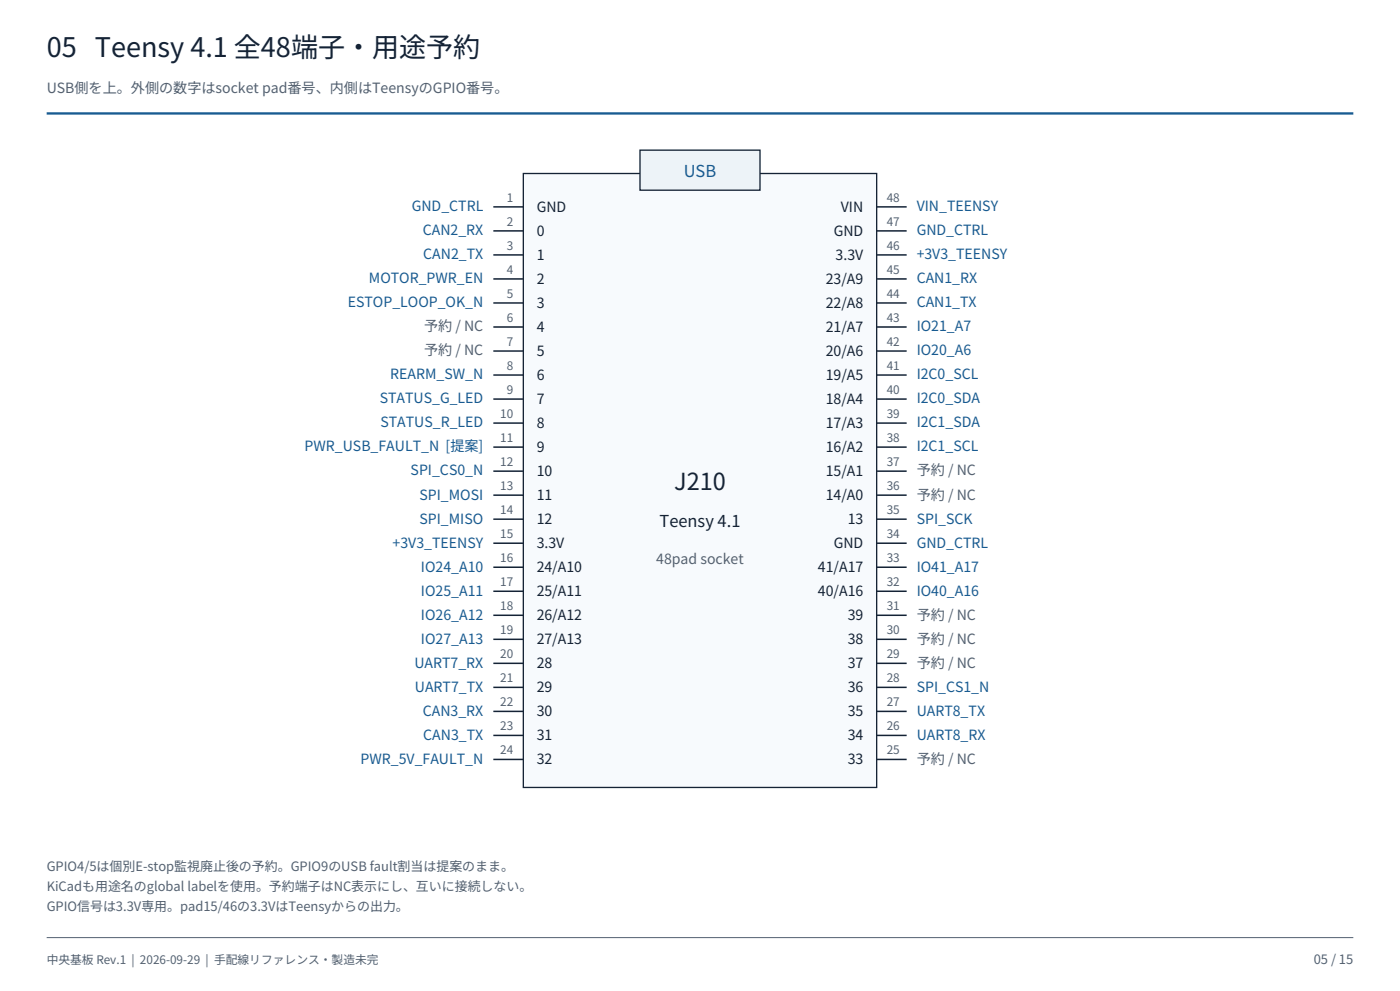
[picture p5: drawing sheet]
<svg xmlns="http://www.w3.org/2000/svg" width="420mm" height="297mm" viewBox="0 0 420 297" stroke-linecap="round" stroke-linejoin="round" font-family="sans-serif">
<defs><g id="words">
<text font-size="8.1" fill="#152335" x="14" y="17">05 Teensy 4.1 全48端子・用途予約</text>
<text font-size="7.1" fill="#152335" x="202.2" y="147">J210</text>
<text font-size="4.9" fill="#185b91" x="205.1" y="53">USB</text>
<text font-size="4.9" fill="#152335" x="197.9" y="158">Teensy 4.1</text>
<g font-size="4.2" fill="#536171">
<text x="14" y="28">USB側を上。外側の数字はsocket pad番号、内側はTeensyのGPIO番号。</text>
<text x="127.2" y="99.3">予約 / NC</text>
<text x="127.2" y="106.5">予約 / NC</text>
<text x="275" y="142.5">予約 / NC</text>
<text x="275" y="149.7">予約 / NC</text>
<text x="196.9" y="169">48pad socket</text>
<text x="275" y="185.7">予約 / NC</text>
<text x="275" y="192.9">予約 / NC</text>
<text x="275" y="200.1">予約 / NC</text>
<text x="275" y="228.9">予約 / NC</text>
</g>
<g font-size="4.2" fill="#185b91">
<text x="123.5" y="63.3">GND_CTRL</text>
<text x="275" y="63.3">VIN_TEENSY</text>
<text x="126.8" y="70.5">CAN2_RX</text>
<text x="275" y="70.5">GND_CTRL</text>
<text x="127" y="77.7">CAN2_TX</text>
<text x="275" y="77.7">+3V3_TEENSY</text>
<text x="110.7" y="84.9">MOTOR_PWR_EN</text>
<text x="275" y="84.9">CAN1_RX</text>
<text x="104.3" y="92.1">ESTOP_LOOP_OK_N</text>
<text x="275" y="92.1">CAN1_TX</text>
<text x="275" y="99.3">IO21_A7</text>
<text x="275" y="106.5">IO20_A6</text>
<text x="117.1" y="113.7">REARM_SW_N</text>
<text x="275" y="113.7">I2C0_SCL</text>
<text x="113.9" y="120.9">STATUS_G_LED</text>
<text x="275" y="120.9">I2C0_SDA</text>
<text x="114.1" y="128.1">STATUS_R_LED</text>
<text x="275" y="128.1">I2C1_SDA</text>
<text x="91.4" y="135.3">PWR_USB_FAULT_N [提案]</text>
<text x="275" y="135.3">I2C1_SCL</text>
<text x="123.2" y="142.5">SPI_CS0_N</text>
<text x="125.8" y="149.7">SPI_MOSI</text>
<text x="125.8" y="156.9">SPI_MISO</text>
<text x="275" y="156.9">SPI_SCK</text>
<text x="117.8" y="164.1">+3V3_TEENSY</text>
<text x="275" y="164.1">GND_CTRL</text>
<text x="126.3" y="171.3">IO24_A10</text>
<text x="275" y="171.3">IO41_A17</text>
<text x="126.3" y="178.5">IO25_A11</text>
<text x="275" y="178.5">IO40_A16</text>
<text x="126.3" y="185.7">IO26_A12</text>
<text x="126.3" y="192.9">IO27_A13</text>
<text x="124.3" y="200.1">UART7_RX</text>
<text x="124.5" y="207.3">UART7_TX</text>
<text x="275" y="207.3">SPI_CS1_N</text>
<text x="126.8" y="214.5">CAN3_RX</text>
<text x="275" y="214.5">UART8_TX</text>
<text x="127" y="221.7">CAN3_TX</text>
<text x="275" y="221.7">UART8_RX</text>
<text x="108.2" y="228.9">PWR_5V_FAULT_N</text>
</g>
<g font-size="4.2" fill="#152335">
<text x="161" y="63.4">GND</text>
<text x="252.3" y="63.4">VIN</text>
<text x="161" y="70.6">0</text>
<text x="250.1" y="70.6">GND</text>
<text x="161" y="77.8">1</text>
<text x="250.7" y="77.8">3.3V</text>
<text x="161" y="85">2</text>
<text x="247.7" y="85">23/A9</text>
<text x="161" y="92.2">3</text>
<text x="247.7" y="92.2">22/A8</text>
<text x="161" y="99.4">4</text>
<text x="247.7" y="99.4">21/A7</text>
<text x="161" y="106.6">5</text>
<text x="247.7" y="106.6">20/A6</text>
<text x="161" y="113.8">6</text>
<text x="247.7" y="113.8">19/A5</text>
<text x="161" y="121">7</text>
<text x="247.7" y="121">18/A4</text>
<text x="161" y="128.2">8</text>
<text x="247.7" y="128.2">17/A3</text>
<text x="161" y="135.4">9</text>
<text x="247.7" y="135.4">16/A2</text>
<text x="161" y="142.6">10</text>
<text x="247.7" y="142.6">15/A1</text>
<text x="161" y="149.8">11</text>
<text x="247.7" y="149.8">14/A0</text>
<text x="161" y="157">12</text>
<text x="254.3" y="157">13</text>
<text x="161" y="164.2">3.3V</text>
<text x="250.1" y="164.2">GND</text>
<text x="161" y="171.4">24/A10</text>
<text x="245.4" y="171.4">41/A17</text>
<text x="161" y="178.6">25/A11</text>
<text x="245.4" y="178.6">40/A16</text>
<text x="161" y="185.8">26/A12</text>
<text x="254.3" y="185.8">39</text>
<text x="161" y="193">27/A13</text>
<text x="254.3" y="193">38</text>
<text x="161" y="200.2">28</text>
<text x="254.3" y="200.2">37</text>
<text x="161" y="207.4">29</text>
<text x="254.3" y="207.4">36</text>
<text x="161" y="214.6">30</text>
<text x="254.3" y="214.6">35</text>
<text x="161" y="221.8">31</text>
<text x="254.3" y="221.8">34</text>
<text x="161" y="229">32</text>
<text x="254.3" y="229">33</text>
</g>
<g font-size="3.9" fill="#536171">
<text x="14" y="261">GPIO4/5は個別E-stop監視廃止後の予約。GPIO9のUSB fault割当は提案のまま。</text>
<text x="14" y="267">KiCadも用途名のglobal labelを使用。予約端子はNC表示にし、互いに接続しない。</text>
<text x="14" y="273">GPIO信号は3.3V専用。pad15/46の3.3VはTeensyからの出力。</text>
<text x="394.1" y="289">05 / 15</text>
</g>
<g font-size="3.5" fill="#536171">
<text x="152" y="60.5">1</text>
<text x="266" y="60.5">48</text>
<text x="152" y="67.7">2</text>
<text x="266" y="67.7">47</text>
<text x="152" y="74.9">3</text>
<text x="266" y="74.9">46</text>
<text x="152" y="82.1">4</text>
<text x="266" y="82.1">45</text>
<text x="152" y="89.3">5</text>
<text x="266" y="89.3">44</text>
<text x="152" y="96.5">6</text>
<text x="266" y="96.5">43</text>
<text x="152" y="103.7">7</text>
<text x="266" y="103.7">42</text>
<text x="152" y="110.9">8</text>
<text x="266" y="110.9">41</text>
<text x="152" y="118.1">9</text>
<text x="266" y="118.1">40</text>
<text x="150.1" y="125.3">10</text>
<text x="266" y="125.3">39</text>
<text x="150.1" y="132.5">11</text>
<text x="266" y="132.5">38</text>
<text x="150.1" y="139.7">12</text>
<text x="266" y="139.7">37</text>
<text x="150.1" y="146.9">13</text>
<text x="266" y="146.9">36</text>
<text x="150.1" y="154.1">14</text>
<text x="266" y="154.1">35</text>
<text x="150.1" y="161.3">15</text>
<text x="266" y="161.3">34</text>
<text x="150.1" y="168.5">16</text>
<text x="266" y="168.5">33</text>
<text x="150.1" y="175.7">17</text>
<text x="266" y="175.7">32</text>
<text x="150.1" y="182.9">18</text>
<text x="266" y="182.9">31</text>
<text x="150.1" y="190.1">19</text>
<text x="266" y="190.1">30</text>
<text x="150.1" y="197.3">20</text>
<text x="266" y="197.3">29</text>
<text x="150.1" y="204.5">21</text>
<text x="266" y="204.5">28</text>
<text x="150.1" y="211.7">22</text>
<text x="266" y="211.7">27</text>
<text x="150.1" y="218.9">23</text>
<text x="266" y="218.9">26</text>
<text x="150.1" y="226.1">24</text>
<text x="266" y="226.1">25</text>
<text x="14" y="289">中央基板 Rev.1 | 2026-09-29 | 手配線リファレンス・製造未完</text>
</g>
</g></defs>
<path d="M14 34h392" fill="none" stroke="#185b91" stroke-width=".7" stroke-linecap="butt"/>
<path d="M157 52h106v184h-106z" fill-rule="evenodd" fill="#f7fafd" stroke="#152335" stroke-width=".4"/>
<path d="M192 45h36v12h-36z" fill-rule="evenodd" fill="#edf3f8" stroke="#152335" stroke-width=".4"/>
<g fill="none" stroke="#152335" stroke-width=".45">
<path d="M148 62h9M148 69.2h9M148 76.4h9M263 62h9M263 69.2h9M263 76.4h9M148 83.6h9M148 90.8h9M148 98h9M263 83.6h9M263 90.8h9M263 98h9"/>
<path d="M148 105.2h9M148 112.4h9M148 119.6h9M263 105.2h9M263 112.4h9M263 119.6h9M148 126.8h9M148 134h9M263 126.8h9M263 134h9M148 141.2h9M148 148.4h9"/>
<path d="M148 155.6h9M263 141.2h9M263 148.4h9M263 155.6h9M148 162.8h9M148 170h9M148 177.2h9M263 162.8h9M263 170h9M263 177.2h9M148 184.4h9M148 191.6h9"/>
<path d="M148 198.8h9M263 184.4h9M263 191.6h9M263 198.8h9M148 206h9M148 213.2h9M263 206h9M263 213.2h9M148 220.4h9M148 227.6h9M263 220.4h9M263 227.6h9"/>
</g>
<path d="M14 281h392" fill="none" stroke="#536171" stroke-width=".3"/>
<use href="#words"/>
</svg>
